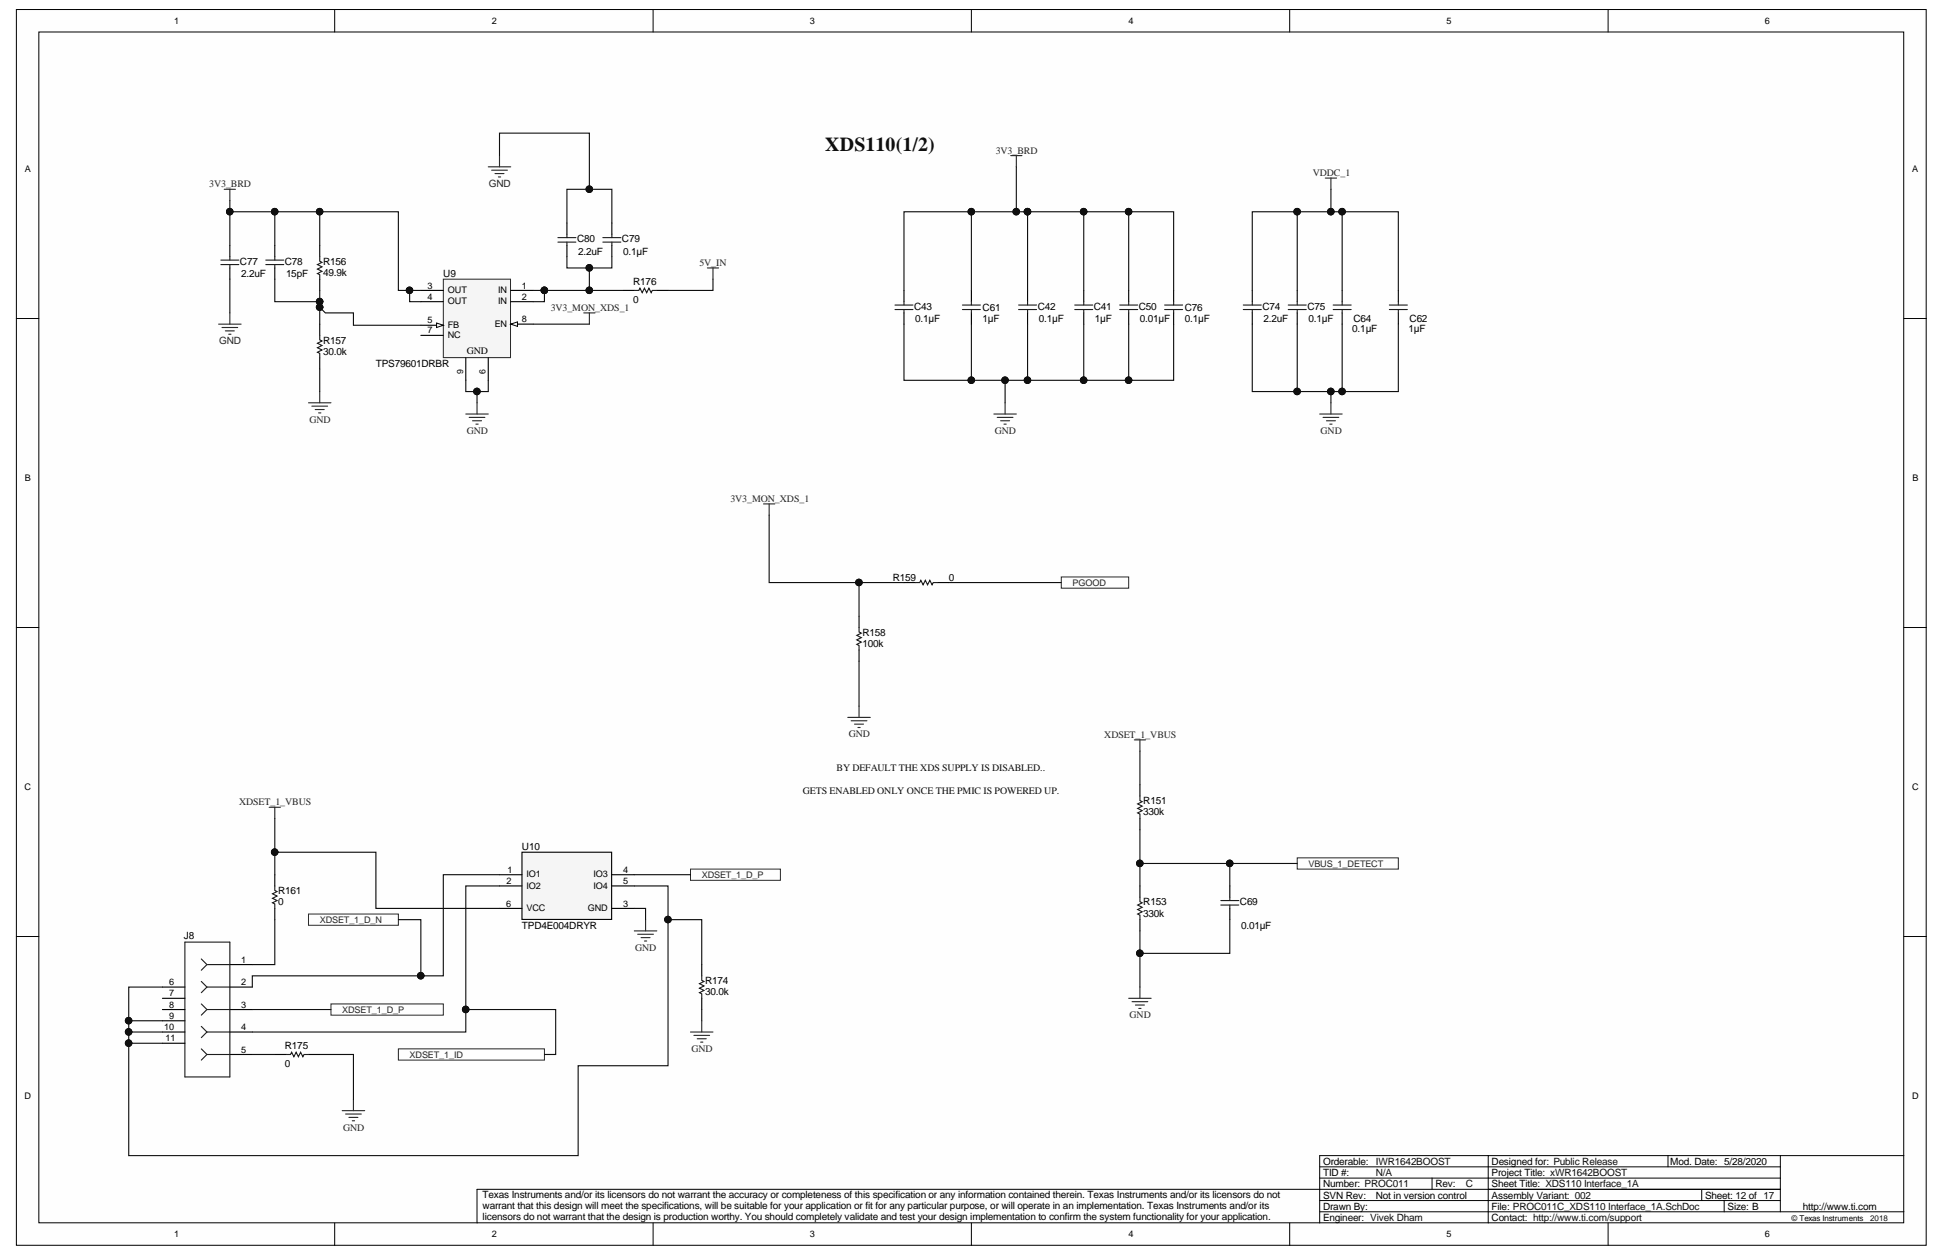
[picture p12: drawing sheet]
<svg xmlns="http://www.w3.org/2000/svg" width="432mm" height="279mm" viewBox="0 0 432 279" stroke-linecap="round" stroke-linejoin="round" font-family="sans-serif">
<defs><g id="words">
<text font-size="4.4" fill="#0e0e0e" x="183.3" y="33.5">XDS110(1/2)</text>
<g font-size="2.2" fill="#262626">
<text x="221.2" y="34.1">3V3_BRD</text>
<text x="46.5" y="41.6">3V3_BRD</text>
<text x="108.6" y="41.6">GND</text>
<text x="291.6" y="39.1">VDDC_1</text>
<text x="155.4" y="59.1">5V_IN</text>
<text x="122.3" y="69.1">3V3_MON_XDS_1</text>
<text x="48.7" y="76.5">GND</text>
<text x="68.7" y="93.9">GND</text>
<text x="103.7" y="96.4">GND</text>
<text x="221" y="96.4">GND</text>
<text x="293.3" y="96.4">GND</text>
<text x="162.3" y="111.5">3V3_MON_XDS_1</text>
<text x="188.5" y="163.8">GND</text>
<text x="245.3" y="163.9">XDSET_1_VBUS</text>
<text x="53.1" y="178.9">XDSET_1_VBUS</text>
<text x="141.1" y="211.3">GND</text>
<text x="250.9" y="226.2">GND</text>
<text x="153.6" y="233.7">GND</text>
<text x="76.2" y="251.2">GND</text>
</g>
<g font-size="2.2">
<text x="128.2" y="53.9">C80</text>
<text x="138.2" y="53.9">C79</text>
<text x="53.3" y="58.8">C77</text>
<text x="63.3" y="58.8">C78</text>
<text x="71.8" y="58.8">R156</text>
<text x="128.4" y="56.6">2.2uF</text>
<text x="138.4" y="56.6">0.1µF</text>
<text x="53.5" y="61.6">2.2uF</text>
<text x="63.5" y="61.6">15pF</text>
<text x="71.8" y="61.3">49.9k</text>
<text x="98.5" y="61.6">U9</text>
<text x="140.6" y="63.3">R176</text>
<text x="140.6" y="67.3">0</text>
<text x="203" y="68.8">C43</text>
<text x="203.3" y="71.6">0.1µF</text>
<text x="218.3" y="71.6">1µF</text>
<text x="218.3" y="69.1">C61</text>
<text x="230.5" y="68.8">C42</text>
<text x="230.7" y="71.6">0.1µF</text>
<text x="243" y="68.8">C41</text>
<text x="243.2" y="71.6">1µF</text>
<text x="253" y="68.8">C50</text>
<text x="253.2" y="71.6">0.01µF</text>
<text x="263.2" y="71.6">0.1µF</text>
<text x="263.2" y="69.1">C76</text>
<text x="280.4" y="68.8">C74</text>
<text x="280.7" y="71.6">2.2uF</text>
<text x="290.4" y="68.8">C75</text>
<text x="290.6" y="71.6">0.1µF</text>
<text x="300.6" y="71.6">C64</text>
<text x="313.1" y="71.6">C62</text>
<text x="71.8" y="76.3">R157</text>
<text x="300.4" y="73.8">0.1µF</text>
<text x="312.8" y="73.8">1µF</text>
<text x="71.8" y="78.8">30.0k</text>
<text x="83.5" y="81.6">TPS79601DRBR</text>
<text x="103.7" y="78.5">GND</text>
<text x="198.3" y="129">R159</text>
<text x="210.8" y="129">0</text>
<text x="191.6" y="143.7">100k</text>
<text x="191.6" y="141.2">R158</text>
<text x="253.9" y="178.7">R151</text>
<text x="253.9" y="181.2">330k</text>
<text x="115.9" y="188.9">U10</text>
<text x="61.8" y="201.1">0</text>
<text x="61.8" y="198.6">R161</text>
<text x="253.9" y="203.6">330k</text>
<text x="253.9" y="201.1">R153</text>
<text x="275.4" y="201.1">C69</text>
<text x="40.8" y="208.6">J8</text>
<text x="115.9" y="206.4">TPD4E004DRYR</text>
<text x="275.7" y="206.4">0.01µF</text>
<text x="156.6" y="221.1">30.0k</text>
<text x="156.6" y="218.6">R174</text>
<text x="63.3" y="233.1">R175</text>
<text x="63.3" y="237.1">0</text>
<text x="293.9" y="263.8">Number: PROC011</text>
<text x="293.9" y="261.3">TID #:</text>
<text x="293.9" y="258.8">Orderable:</text>
<text x="318.8" y="263.8">Rev:</text>
<text x="331.3" y="263.8">Sheet Title: XDS110 Interface_1A</text>
<text x="331.3" y="261.3">Project Title: xWR1642BOOST</text>
<text x="331.3" y="258.8">Designed for: Public Release</text>
<text x="371" y="258.8">Mod. Date: 5/28/2020</text>
<text x="107.2" y="266.2">Texas Instruments and/or its licensors do not warrant the accuracy or completeness of this specification or any information contained therein. Texas Instruments and/or its licensors do not</text>
<text x="107.2" y="268.7">warrant that this design will meet the specifications, will be suitable for your application or fit for any particular purpose, or will operate in an implementation. Texas Instruments and/or its</text>
<text x="293.9" y="268.8">Drawn By:</text>
<text x="293.9" y="266.3">SVN Rev:</text>
<text x="305.6" y="266.3">Not in version control</text>
<text x="331.3" y="268.8">File: PROC011C_XDS110 Interface_1A.SchDoc</text>
<text x="331.3" y="266.3">Assembly Variant: 002</text>
<text x="378.7" y="266.3">Sheet: 12 of 17</text>
<text x="383.7" y="268.8">Size: B</text>
<text x="400.4" y="268.8">http://www.ti.com</text>
<text x="107.2" y="271.1">licensors do not warrant that the design is production worthy. You should completely validate and test your design implementation to confirm the system functionality for your application.</text>
<text x="293.9" y="271.3">Engineer: Vivek Dham</text>
<text x="331.3" y="271.3">Contact: http://www.ti.com/support</text>
</g>
<g font-size="2.2" fill="#0e0e0e">
<text x="185.8" y="171.4">BY DEFAULT THE XDS SUPPLY IS DISABLED..</text>
<text x="178.3" y="176.4">GETS ENABLED ONLY ONCE THE PMIC IS POWERED UP.</text>
<text x="305.6" y="261.3">N/A</text>
<text x="305.6" y="258.8">IWR1642BOOST</text>
<text x="325.6" y="263.8">C</text>
</g>
<g font-size="2">
<text x="38.7" y="5.3">1</text>
<text x="109.2" y="5.3">2</text>
<text x="179.9" y="5.3">3</text>
<text x="250.6" y="5.3">4</text>
<text x="321.3" y="5.3">5</text>
<text x="392" y="5.3">6</text>
<text x="5.5" y="38.3">A</text>
<text x="424.7" y="38.3">A</text>
<text x="95" y="64.1">3</text>
<text x="99.5" y="65.1">OUT</text>
<text x="110.7" y="65.1">IN</text>
<text x="115.9" y="64.1">1</text>
<text x="95" y="66.6">4</text>
<text x="95" y="71.8">5</text>
<text x="99.5" y="67.6">OUT</text>
<text x="110.7" y="67.6">IN</text>
<text x="115.9" y="66.6">2</text>
<text x="115.9" y="71.6">8</text>
<text x="95" y="74.1">7</text>
<text x="99.5" y="72.8">FB</text>
<text x="99.5" y="75.1">NC</text>
<text x="109.9" y="72.6">EN</text>
<text x="5.5" y="106.9">B</text>
<text x="424.8" y="106.9">B</text>
<text x="5.5" y="175.6">C</text>
<text x="424.7" y="175.6">C</text>
<text x="112.5" y="196.4">2</text>
<text x="112.7" y="193.9">1</text>
<text x="116.9" y="194.9">IO1</text>
<text x="116.9" y="197.4">IO2</text>
<text x="131.8" y="194.9">IO3</text>
<text x="131.8" y="197.4">IO4</text>
<text x="138.4" y="193.9">4</text>
<text x="138.4" y="196.4">5</text>
<text x="112.4" y="201.4">6</text>
<text x="116.9" y="202.4">VCC</text>
<text x="130.6" y="202.4">GND</text>
<text x="138.4" y="201.4">3</text>
<text x="53.5" y="213.9">1</text>
<text x="37.6" y="218.9">6</text>
<text x="37.6" y="221.4">7</text>
<text x="53.5" y="218.9">2</text>
<text x="37.6" y="223.9">8</text>
<text x="37.6" y="226.4">9</text>
<text x="53.5" y="223.9">3</text>
<text x="36.5" y="228.9">10</text>
<text x="36.8" y="231.4">11</text>
<text x="53.5" y="228.9">4</text>
<text x="53.5" y="233.9">5</text>
<text x="5.5" y="244.2">D</text>
<text x="424.7" y="244.2">D</text>
<text x="38.7" y="274.9">1</text>
<text x="109.2" y="274.9">2</text>
<text x="179.9" y="274.9">3</text>
<text x="250.6" y="274.9">4</text>
<text x="321.3" y="274.9">5</text>
<text x="392" y="274.9">6</text>
</g>
<g font-size="2" fill="#262626">
<text x="238.2" y="130.1">PGOOD</text>
<text x="155.9" y="195">XDSET_1_D_P</text>
<text x="290.6" y="192.5">VBUS_1_DETECT</text>
<text x="71" y="205">XDSET_1_D_N</text>
<text x="76" y="225">XDSET_1_D_P</text>
<text x="91" y="235">XDSET_1_ID</text>
</g>
<g font-size="1.9">
<text x="102.9" y="83" transform="rotate(-90 102.9 83)">9</text>
<text x="107.9" y="83" transform="rotate(-90 107.9 83)">6</text>
</g>
<text font-size="1.8" x="397.9" y="271.3">© Texas Instruments</text>
<text font-size="1.8" fill="#0e0e0e" x="415.4" y="271.3">2018</text>
</g></defs>
<g fill="#fefefe" stroke="#000" stroke-width=".22">
<path d="M3.6 2.1h424.2v274.6h-424.2z"/>
<path d="M8.6 7.1h414.3v264.6h-414.3z"/>
</g>
<g fill="none" stroke="#000" stroke-width=".22">
<path d="M74.3 2.1v5M145.1 2.1v5M215.8 2.1v5M286.5 2.1v5M357.2 2.1v5M3.6 70.8h5M422.9 70.8h5M3.6 139.4h5M422.9 139.4h5M3.6 208.1h5M422.9 208.1h5M293.1 259.2h102.4"/>
<path d="M330.6 256.7h-37.5v15M370.5 256.7v2.5M395.5 256.7v12.5M422.9 256.7h-92.3v15M74.3 271.7v5M145.1 271.7v5M215.8 271.7v5M286.5 271.7v5M293.1 269.2h129.8M293.1 266.7h102.4M293.1 261.7h102.4M318.1 261.7v2.5"/>
<path d="M357.2 271.7v5M378 264.2v2.5M383 266.7v2.5M395.5 264.2h-289.5v7.5"/>
</g>
<g fill="none" stroke="#262626" stroke-width=".25">
<path d="M224.5 34.6h2.5M225.7 34.6v2.5M294.4 39.6h2.5M295.6 39.6v2.5M220.8 92h4.9M221.5 92.7h3.5M222.3 93.5h2M223 94.2h.5M223.3 89.5v2.5M293.1 92h5M293.9 92.7h3.5M294.6 93.5h2"/>
<path d="M295.4 94.2h.5M295.6 89.5v2.5M252 164.4h2.4M253.2 164.4v2.5M140.9 206.8h5M141.6 207.6h3.5M142.4 208.3h2M143.1 209.1h.5M143.4 204.3v2.5M253.2 219.3v2.5M153.4 229.3h5M154.1 230h3.5"/>
<path d="M154.9 230.8h2M155.6 231.5h.5M155.9 226.8v2.5M250.7 221.8h5M251.5 222.5h3.4M252.2 223.3h2M253 224h.4"/>
</g>
<path d="M288.1 190.6h22.5v2.5h-22.5z" fill-rule="evenodd" fill="#fefefe" stroke="#262626" stroke-width=".22"/>
<path d="M188.3 159.4h5M190.8 156.9v2.5M189.1 160.1h3.5M189.8 160.9h2M190.6 161.6h.5" fill="none" stroke="#262626" stroke-width=".25"/>
<path d="M235.7 128.2h15v2.5h-15z" fill-rule="evenodd" fill="#fefefe" stroke="#262626" stroke-width=".22"/>
<path d="M169.6 112h2.5M170.8 112v2.5M59.8 179.4h2.5M61 179.4v2.5M76 246.8h5M76.8 247.5h3.5M77.5 248.3h2M78.3 249h.5M78.5 244.3v2.5" fill="none" stroke="#262626" stroke-width=".25"/>
<g fill="#fefefe" stroke="#262626" stroke-width=".22">
<path d="M153.4 193.1h19.9v2.5h-19.9z" fill-rule="evenodd"/>
<path d="M73.5 223h25v2.5h-25z" fill-rule="evenodd"/>
<path d="M68.5 203.1h20v2.5h-20z" fill-rule="evenodd"/>
<path d="M88.5 233h32.4v2.5h-32.4z" fill-rule="evenodd"/>
</g>
<g fill="none" stroke="#000" stroke-width=".25">
<path d="M215.8 64.5v2.5M215.8 69.5v2.5M240.7 64.5v2.5M240.7 69.5v2.5M250.7 64.5v2.5M250.7 69.5v2.5M278.2 64.5v2.5M278.2 69.5v2.5M310.6 64.5v2.5M310.6 69.5v2.5M273.2 196.8v2.5M36.1 219.3h5"/>
<path d="M51.1 214.3h4.9M51.1 219.3h4.9M273.2 201.8v2.5M36.1 224.3h5M36.1 229.3h5M36.1 221.8h5M36.1 226.8h5M36.1 231.8h5M51.1 224.3h4.9M51.1 229.3h4.9M51.1 234.3h4.9"/>
</g>
<g fill="none" stroke="#1c1c1c" stroke-width=".25">
<path d="M213.8 68.8h4M213.8 67.8h4M215.8 67v.8M215.8 68.8v.7M238.7 68.8h4M238.7 67.8h4M240.7 67v.8M240.7 68.8v.7M248.7 68.8h4M248.7 67.8h4M250.7 67v.8M250.7 68.8v.7"/>
<path d="M276.2 68.8h4M276.2 67.8h4M278.2 67v.8M278.2 68.8v.7M308.6 68.8h4M308.6 67.8h4M310.6 67v.8M310.6 68.8v.7M273.2 199.3v.8M41.1 209.3h10v30h-10zM44.7 218.1l1.3 1.2-1.3 1.2M44.7 213.1l1.3 1.2-1.3 1.3"/>
<path d="M46.1 214.3h5M46.1 219.3h5M271.2 201.1h4M271.2 200.1h4M273.2 201.1v.7M44.7 233l1.3 1.3-1.3 1.2M44.7 228l1.3 1.3-1.3 1.2M44.7 223l1.3 1.3-1.3 1.2M46.1 224.3h5M46.1 229.3h5M46.1 234.3h5"/>
</g>
<path d="M115.9 189.3h20v15h-20z" fill="#f5f5f5" stroke="#000" stroke-width=".25"/>
<path d="M110.9 194.3h5M110.9 196.8h5M135.9 194.3h5M135.9 196.8h5M110.9 201.8h5M135.9 201.8h5" fill="none" stroke="#000" stroke-width=".25"/>
<path d="M98.5 62h14.9v17.5h-14.9z" fill="#f5f5f5" stroke="#262626" stroke-width=".22"/>
<path d="M93.5 64.5h5M93.5 67h5M93.5 72.3h5M113.4 64.5h5M113.4 67h5" fill="none" stroke="#000" stroke-width=".25"/>
<path d="M97 71.8l1.5 .5-1.5 .5z" fill="#fefefe"/>
<path d="M97 71.8l1.5 .5-1.5 .5z" fill="none" stroke="#000" stroke-width=".22"/>
<path d="M93.5 74.5h5M108.5 79.5v5M113.4 72h5" fill="none" stroke="#000" stroke-width=".25"/>
<path d="M113.4 72l1.5-.5v1z" fill="#fefefe"/>
<path d="M113.4 72l1.5-.5v1z" fill="none" stroke="#000" stroke-width=".22"/>
<g fill="none" stroke="#000" stroke-width=".25">
<path d="M51.1 54.5v2.5M51.1 59.5v2.5M61 54.5v2.5M61 59.5v2.5M71 54.5v2.5M125.9 49.5v2.5M125.9 54.5v2.5M135.9 49.5v2.5M135.9 54.5v2.5M71 62v2.5M71 72v2.5M71 79.5v2.5"/>
<path d="M103.5 79.5v5M138.4 64.5h2.5M145.9 64.5h2.5M200.8 64.5v2.5M200.8 69.5v2.5M228.2 64.5v2.5M228.2 69.5v2.5M260.7 64.5v2.5M260.7 69.5v2.5M288.1 64.5v2.5M288.1 69.5v2.5M298.1 64.5v2.5"/>
<path d="M298.1 69.5v2.5M190.8 136.9v2.5M200.8 129.4h2.5M208.3 129.4h2.5M190.8 144.4v2.5M253.2 174.4v2.5M61 194.3v2.5M253.2 181.9v2.5M253.2 196.8v2.5M61 201.8v2.5M155.9 214.3v2.5M253.2 204.3v2.5"/>
<path d="M61 234.3h2.5M68.5 234.3h2.5M155.9 221.8v2.5"/>
</g>
<g fill="none" stroke="#262626" stroke-width=".25">
<path d="M108.5 37.1h4.9M109.2 37.8h3.5M110 38.6h1.9M110.7 39.3h.5M110.9 34.6v2.5M49.8 42.1h2.5M51.1 42.1v2.5M157.1 59.5h2.5M158.4 59.5v2.5M48.6 72h4.9M49.3 72.8h3.5M50.1 73.5h2"/>
<path d="M50.8 74.3h.5M51.1 69.5v2.5M129.7 69.5h2.5M130.9 69.5v2.5M68.5 89.5h5M69.3 90.2h3.5M70 91h2M70.8 91.7h.5M71 87v2.5M103.5 92h5M104.2 92.7h3.5M105 93.5h2"/>
<path d="M105.7 94.2h.5M106 89.5v2.5"/>
</g>
<g fill="none" stroke="#1c1c1c" stroke-width=".25">
<path d="M49.1 58.8h4M49.1 57.8h4M51.1 57v.8M51.1 58.8v.7M59 58.8h4M59 57.8h4M61 57v.8M61 58.8v.7M71 57v1l.5 .3-1 .5 1 .5-1 .5 1 .5-1 .5 .5 .2v1M123.9 52.8h4M123.9 53.8h4M125.9 52v.8"/>
<path d="M125.9 53.8v.7M133.9 52.8h4M133.9 53.8h4M135.9 52v.8M135.9 53.8v.7M71 74.5v1l.5 .3-1 .5 1 .5-1 .5 1 .5-1 .5 .5 .2v1M140.9 64.5h1l.2-.5 .5 1 .5-1 .5 1 .5-1 .5 1 .3-.5h1M198.8 68.8h4M198.8 67.8h4M200.8 67v.8M200.8 68.8v.7M226.2 68.8h4"/>
<path d="M226.2 67.8h4M228.2 67v.8M228.2 68.8v.7M258.7 68.8h4M258.7 67.8h4M260.7 67v.8M260.7 68.8v.7M286.1 68.8h4M286.1 67.8h4M288.1 67v.8M288.1 68.8v.7M296.1 68.8h4"/>
<path d="M296.1 67.8h4M298.1 67v.8M298.1 68.8v.7M190.8 139.4v1l.5 .3-1 .5 1 .5-1 .5 1 .5-1 .5 .5 .2v1M203.3 129.4h1l.2-.5 .5 1 .5-1 .5 1 .5-1 .5 1 .3-.5h1M253.2 176.9v1l.5 .2-1 .5 1 .5-1 .5 1 .5-1 .5 .5 .3v1M61 196.8v1l.5 .3-1 .5 1 .5-1 .5 1 .5-1 .5 .5 .2v1M253.2 199.3v1l.5 .3-1 .5 1 .5-1 .5 1 .5-1 .5 .5 .2v1M155.9 216.8v1l.5 .3-1 .5 1 .4-1 .5 1 .5-1 .5 .5 .3v1M63.5 234.3h1l.3-.5 .5 1 .5-1 .5 1 .5-1 .5 1 .2-.5h1"/>
</g>
<g fill="none" stroke="#0e0e0e" stroke-width=".25">
<path d="M110.9 34.6v-5h20v12.5M225.7 37.1v10M51.1 54.5v-7.4h19.9v7.4M51.1 44.6v2.5M61 47.1v7.4M71 47.1h17.5v17.4h2.5M125.9 57v2.5h10v-2.5M125.9 49.5v-7.4h10v7.4M130.9 59.5v5h-10M215.8 47.1h-15v17.4M228.2 47.1h22.5v17.4M228.2 47.1h-12.4v17.4"/>
<path d="M228.2 47.1v17.4M240.7 47.1v17.4M250.7 47.1h10v17.4M288.1 47.1v17.4M295.6 42.1v5M298.1 47.1v17.4M51.1 62v7.5M61 62v5h10M71 64.5v3.8l1.3 1.2h6.2v2.8h15M71 68.3v3.7M93.5 64.5h-2.5v2.5h2.5M118.4 72h12.5"/>
<path d="M118.4 64.5h2.5M120.9 64.5v2.5h-2.5M130.9 64.5h7.5M158.4 62v2.5h-10M200.8 72v12.5h49.9v-12.5M215.8 72v12.5M228.2 72v12.5M240.7 72v12.5M260.7 72v12.5h-10M278.2 72v15h32.4v-15M278.2 64.5v-17.4h32.4v17.4M288.1 72v15"/>
<path d="M298.1 72v15M71 82v5M103.5 84.5v2.5h5v-2.5M106 87v2.5M223.3 84.5v5M295.6 87v2.5M170.8 114.5v14.9h30M190.8 129.4v7.5M210.8 129.4h24.9M190.8 146.9v10M253.2 166.9v7.5M61 194.3v-5h22.5v12.5h27.4"/>
<path d="M61 181.9v7.4M110.9 196.8h-7.4v32.5h-47.5M110.9 194.3h-12.4v22.5h-42.5v2.5M140.9 196.8h7.5v40h-20v19.9h-99.8v-37.4h7.5M140.9 194.3h12.5M253.2 184.4v12.4M253.2 191.8h34.9M273.2 191.8v5M61 204.3v10h-5M88.5 204.3h5v12.5M140.9 201.8h2.5v2.5M148.4 204.3h7.5v10"/>
<path d="M253.2 206.8v12.5M273.2 204.3v7.5h-20M28.6 231.8h7.5M28.6 226.8h7.5M28.6 229.3h7.5M56 234.3h5M56 224.3h17.5M71 234.3h7.5v10M103.5 224.3h19.9v10h-2.5M155.9 224.3v2.5"/>
</g>
<g fill="#0e0e0e" stroke="#0e0e0e" stroke-width=".22">
<circle cx="148.4" cy="204.3" r=".72"/>
<circle cx="240.7" cy="47" r=".72"/>
<circle cx="215.7" cy="47" r=".72"/>
<circle cx="215.7" cy="84.5" r=".72"/>
<circle cx="225.7" cy="47" r=".72"/>
<circle cx="223.2" cy="84.5" r=".72"/>
<circle cx="250.7" cy="47" r=".72"/>
<circle cx="298.1" cy="47" r=".72"/>
<circle cx="288.1" cy="47" r=".72"/>
<circle cx="295.6" cy="47" r=".72"/>
<circle cx="295.6" cy="87" r=".72"/>
<circle cx="253.2" cy="191.8" r=".72"/>
<circle cx="253.2" cy="211.8" r=".72"/>
<circle cx="273.1" cy="191.8" r=".72"/>
<circle cx="190.8" cy="129.4" r=".72"/>
<circle cx="61" cy="189.3" r=".72"/>
<circle cx="28.6" cy="231.8" r=".72"/>
<circle cx="93.5" cy="216.8" r=".72"/>
<circle cx="103.4" cy="224.3" r=".72"/>
<circle cx="240.7" cy="84.5" r=".72"/>
<circle cx="228.2" cy="47" r=".72"/>
<circle cx="228.2" cy="84.5" r=".72"/>
<circle cx="250.7" cy="84.5" r=".72"/>
<circle cx="298.1" cy="87" r=".72"/>
<circle cx="288.1" cy="87" r=".72"/>
<circle cx="28.6" cy="226.8" r=".72"/>
<circle cx="28.6" cy="229.3" r=".72"/>
<circle cx="130.9" cy="59.5" r=".72"/>
<circle cx="130.9" cy="64.5" r=".72"/>
<circle cx="120.9" cy="64.5" r=".72"/>
<circle cx="130.9" cy="42" r=".72"/>
<circle cx="105.9" cy="87" r=".72"/>
<circle cx="91" cy="64.5" r=".72"/>
<circle cx="71" cy="68.2" r=".72"/>
<circle cx="71" cy="67" r=".72"/>
<circle cx="71" cy="47" r=".72"/>
<circle cx="61" cy="47" r=".72"/>
<circle cx="51" cy="47" r=".72"/>
</g>
<use href="#words"/>
</svg>
